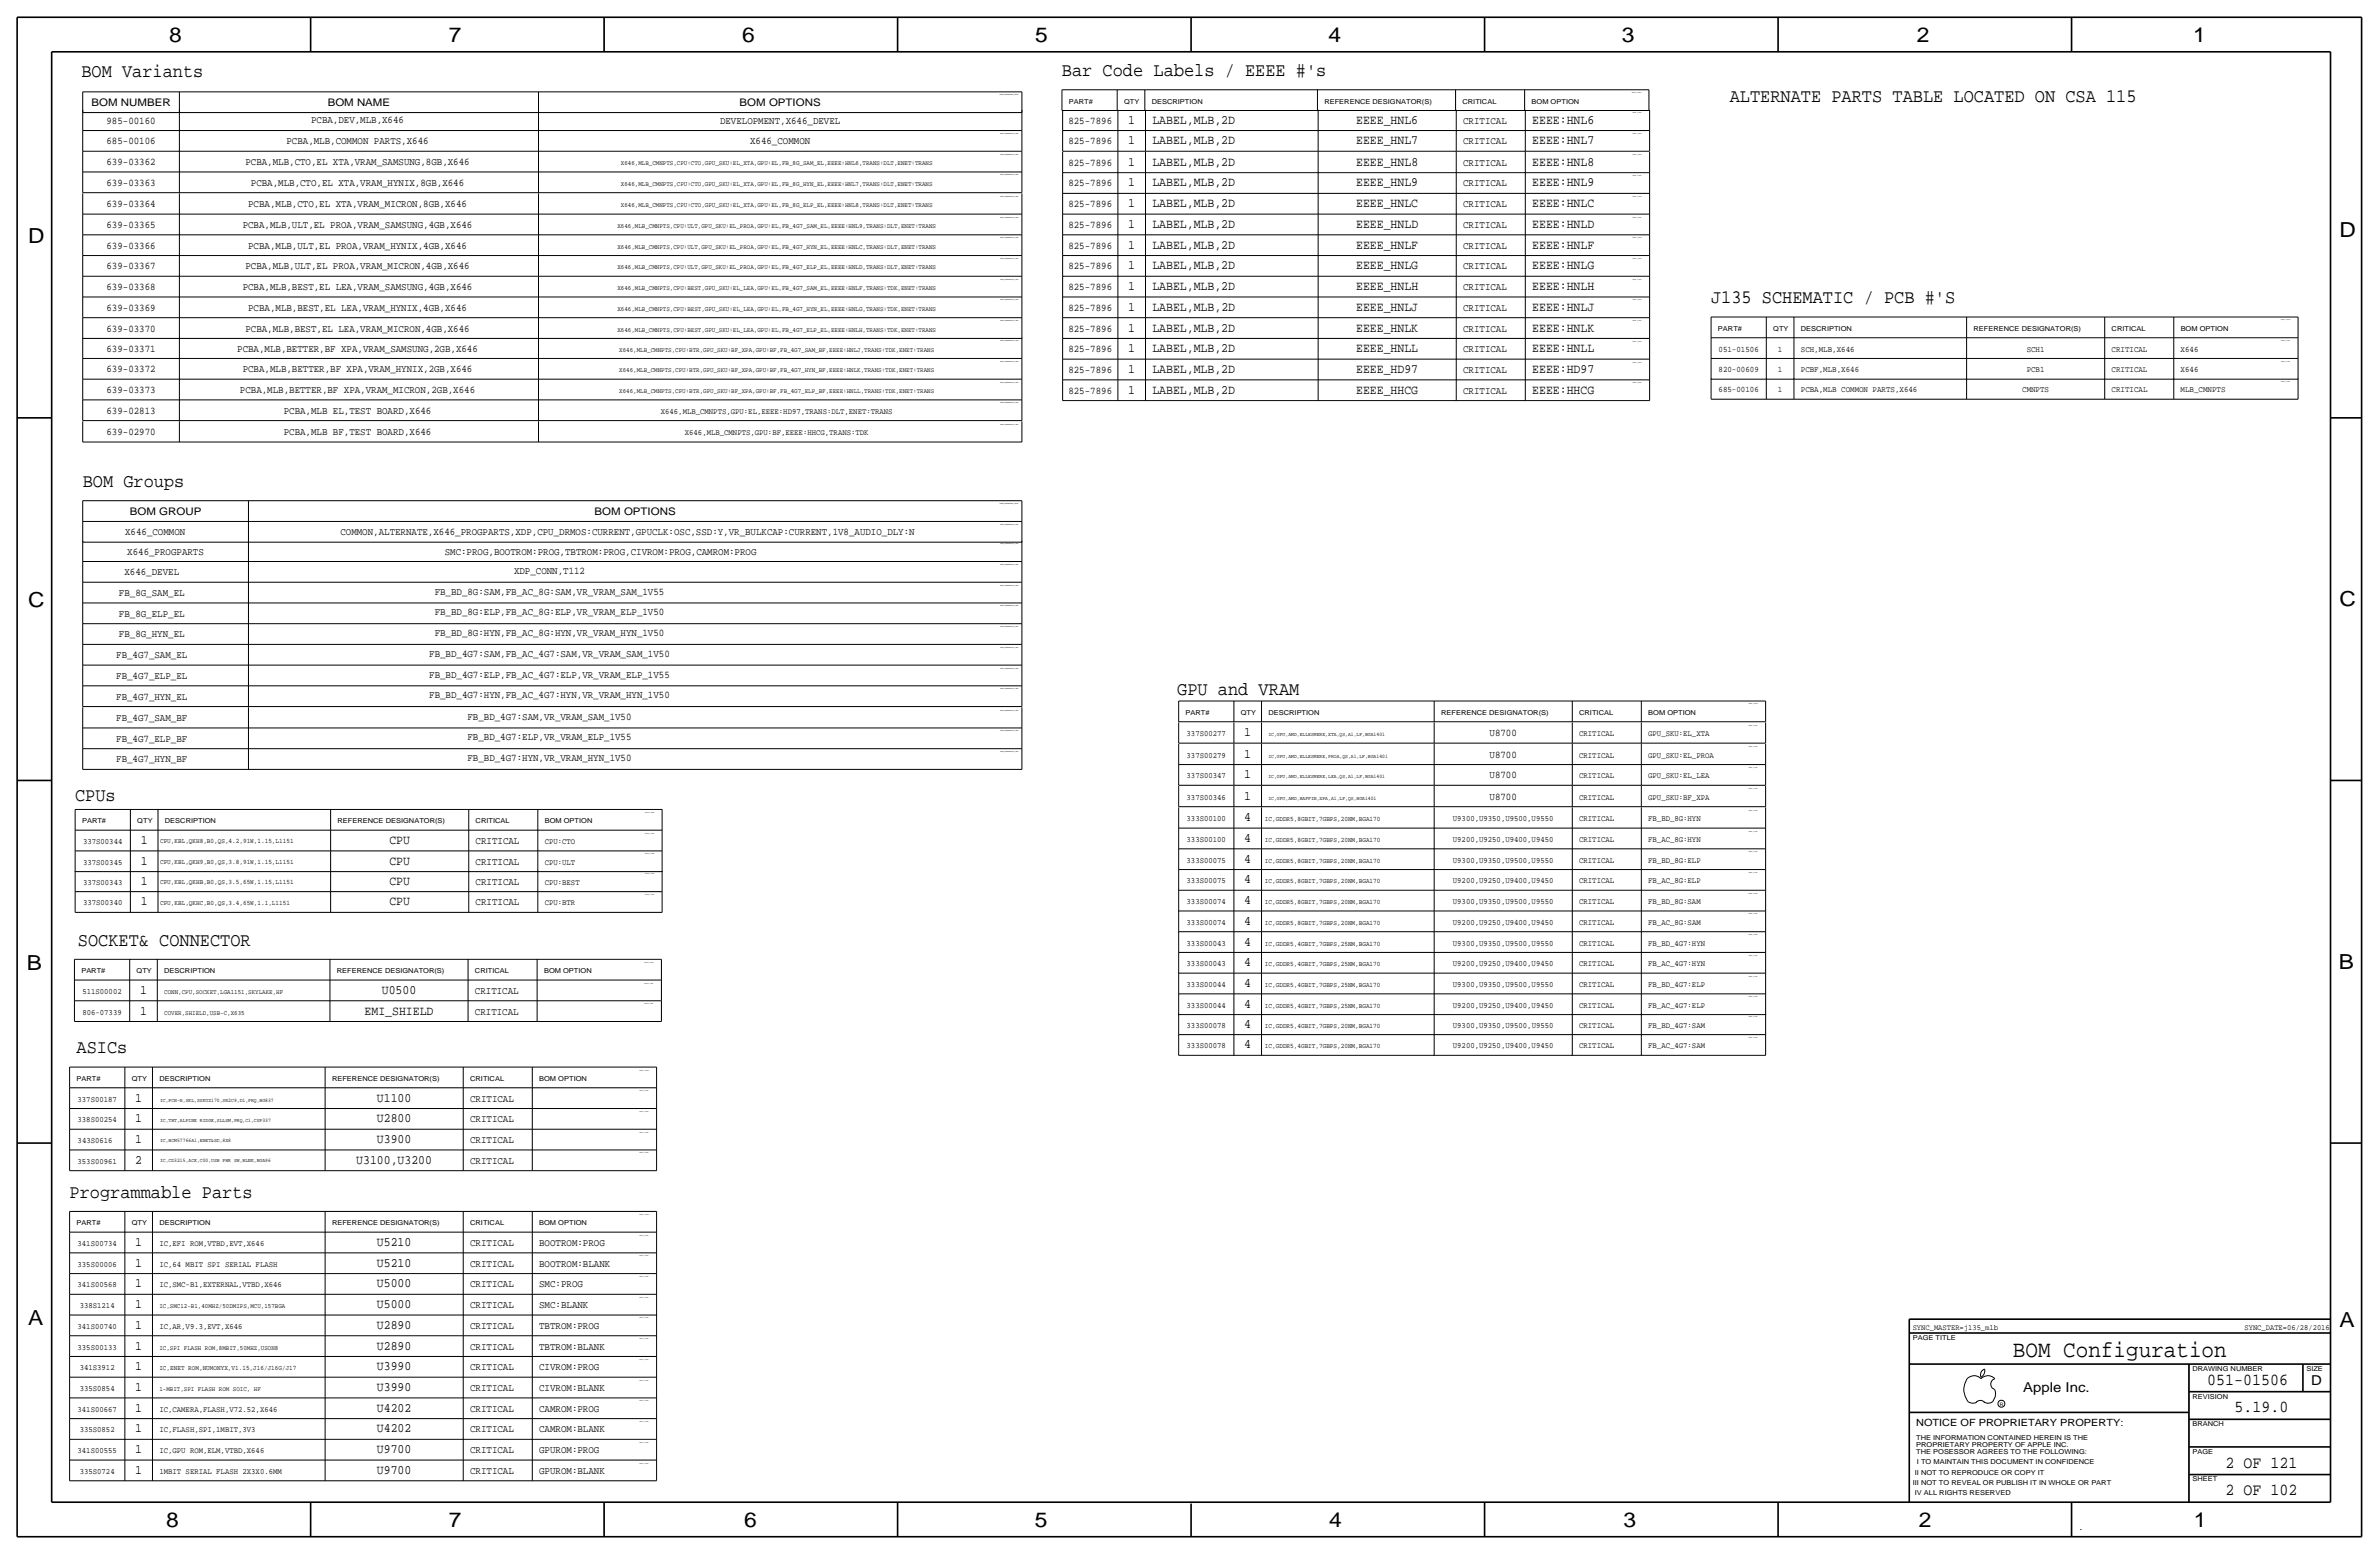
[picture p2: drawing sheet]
<svg xmlns="http://www.w3.org/2000/svg" width="875mm" height="572mm" viewBox="0 0 875 572" stroke-linecap="round" stroke-linejoin="round" font-family="sans-serif">
<defs><g id="words">
<text font-size="8.6" x="740.4" y="499.1">BOM Configuration</text>
<g font-size="7.6">
<text x="62.2" y="15.5">8</text>
<text x="165" y="15.5">7</text>
<text x="273" y="15.5">6</text>
<text x="380.7" y="15.5">5</text>
<text x="488.6" y="15.5">4</text>
<text x="596.6" y="15.5">3</text>
<text x="705.1" y="15.5">2</text>
<text x="806.7" y="15.5">1</text>
<text x="10.4" y="89.4">D</text>
<text x="860.5" y="87.1">D</text>
<text x="10.4" y="223.3">C</text>
<text x="860.5" y="222.8">C</text>
<text x="9.8" y="356.6">B</text>
<text x="860.2" y="356.4">B</text>
<text x="10.4" y="487.4">A</text>
<text x="860.5" y="488.2">A</text>
<text x="61.2" y="561.6">8</text>
<text x="165" y="561.6">7</text>
<text x="273.8" y="561.6">6</text>
<text x="380.7" y="561.6">5</text>
<text x="488.9" y="561.6">4</text>
<text x="597.1" y="561.6">3</text>
<text x="705.8" y="561.6">2</text>
<text x="806.9" y="561.6">1</text>
</g>
<g font-size="7">
<text x="29.9" y="28.4">BOM Variants</text>
<text x="390.6" y="27.9">Bar Code Labels / EEEE #'s</text>
<text x="636.2" y="37.3">ALTERNATE PARTS TABLE LOCATED ON CSA 115</text>
<text x="629.4" y="111.5">J135 SCHEMATIC / PCB #'S</text>
<text x="30.4" y="179.1">BOM Groups</text>
<text x="433" y="255.5">GPU and VRAM</text>
<text x="27.6" y="294.6">CPUs</text>
<text x="28.7" y="347.7">SOCKET&amp; CONNECTOR</text>
<text x="28.1" y="387.3">ASICs</text>
<text x="25.6" y="440.4">Programmable Parts</text>
</g>
<g font-size="6.2">
<text x="811.9" y="509.3">051-01506</text>
<text x="821.9" y="519.4">5.19.0</text>
<text x="818.6" y="539.7">2 OF 121</text>
<text x="818.6" y="549.9">2 OF 102</text>
</g>
<g font-size="5">
<text x="850.1" y="509.3">D</text>
<text x="744.2" y="511.8">Apple Inc.</text>
</g>
<g font-size="4.7">
<text x="415" y="45.5">1</text>
<text x="423.9" y="45.5">LABEL,MLB,2D</text>
<text x="498.8" y="45.5">EEEE_HNL6</text>
<text x="563.6" y="45.5">EEEE:HNL6</text>
<text x="415" y="53.1">1</text>
<text x="423.9" y="53.1">LABEL,MLB,2D</text>
<text x="498.8" y="53.1">EEEE_HNL7</text>
<text x="563.6" y="53.1">EEEE:HNL7</text>
<text x="415" y="61">1</text>
<text x="423.9" y="61">LABEL,MLB,2D</text>
<text x="498.8" y="61">EEEE_HNL8</text>
<text x="563.6" y="61">EEEE:HNL8</text>
<text x="415" y="68.6">1</text>
<text x="423.9" y="68.6">LABEL,MLB,2D</text>
<text x="498.8" y="68.6">EEEE_HNL9</text>
<text x="563.6" y="68.6">EEEE:HNL9</text>
<text x="415" y="76.2">1</text>
<text x="423.9" y="76.2">LABEL,MLB,2D</text>
<text x="498.8" y="76.2">EEEE_HNLC</text>
<text x="563.6" y="76.2">EEEE:HNLC</text>
<text x="415" y="83.8">1</text>
<text x="423.9" y="83.8">LABEL,MLB,2D</text>
<text x="498.8" y="83.8">EEEE_HNLD</text>
<text x="563.6" y="83.8">EEEE:HNLD</text>
<text x="415" y="91.4">1</text>
<text x="423.9" y="91.4">LABEL,MLB,2D</text>
<text x="498.8" y="91.4">EEEE_HNLF</text>
<text x="563.6" y="91.4">EEEE:HNLF</text>
<text x="415" y="99.1">1</text>
<text x="423.9" y="99.1">LABEL,MLB,2D</text>
<text x="498.8" y="99.1">EEEE_HNLG</text>
<text x="563.6" y="99.1">EEEE:HNLG</text>
<text x="415" y="106.7">1</text>
<text x="423.9" y="106.7">LABEL,MLB,2D</text>
<text x="498.8" y="106.7">EEEE_HNLH</text>
<text x="563.6" y="106.7">EEEE:HNLH</text>
<text x="415" y="114.3">1</text>
<text x="423.9" y="114.3">LABEL,MLB,2D</text>
<text x="498.8" y="114.3">EEEE_HNLJ</text>
<text x="563.6" y="114.3">EEEE:HNLJ</text>
<text x="415" y="121.9">1</text>
<text x="423.9" y="121.9">LABEL,MLB,2D</text>
<text x="498.8" y="121.9">EEEE_HNLK</text>
<text x="563.6" y="121.9">EEEE:HNLK</text>
<text x="415" y="129.5">1</text>
<text x="423.9" y="129.5">LABEL,MLB,2D</text>
<text x="498.8" y="129.5">EEEE_HNLL</text>
<text x="563.6" y="129.5">EEEE:HNLL</text>
<text x="415" y="137.2">1</text>
<text x="423.9" y="137.2">LABEL,MLB,2D</text>
<text x="498.8" y="137.2">EEEE_HD97</text>
<text x="563.6" y="137.2">EEEE:HD97</text>
<text x="415" y="144.8">1</text>
<text x="423.9" y="144.8">LABEL,MLB,2D</text>
<text x="498.8" y="144.8">EEEE_HHCG</text>
<text x="563.6" y="144.8">EEEE:HHCG</text>
<text x="457.7" y="270.8">1</text>
<text x="457.7" y="278.6">1</text>
<text x="457.7" y="286.3">1</text>
<text x="457.7" y="294.1">1</text>
<text x="457.7" y="302">4</text>
<text x="51.8" y="310.4">1</text>
<text x="143.2" y="310.4">CPU</text>
<text x="457.7" y="309.6">4</text>
<text x="457.7" y="317.2">4</text>
<text x="51.8" y="318">1</text>
<text x="143.2" y="318">CPU</text>
<text x="51.8" y="325.4">1</text>
<text x="143.2" y="325.4">CPU</text>
<text x="457.7" y="324.9">4</text>
<text x="51.8" y="333">1</text>
<text x="143.2" y="333">CPU</text>
<text x="457.7" y="332.5">4</text>
<text x="457.7" y="340.1">4</text>
<text x="457.7" y="347.7">4</text>
<text x="457.7" y="355.3">4</text>
<text x="51.5" y="365.5">1</text>
<text x="140.4" y="365.5">U0500</text>
<text x="457.7" y="363">4</text>
<text x="457.7" y="370.6">4</text>
<text x="51.5" y="373.1">1</text>
<text x="134.1" y="373.1">EMI_SHIELD</text>
<text x="457.7" y="378">4</text>
<text x="457.7" y="385.6">4</text>
<text x="49.7" y="405.1">1</text>
<text x="138.6" y="405.1">U1100</text>
<text x="49.7" y="412.8">1</text>
<text x="138.6" y="412.8">U2800</text>
<text x="49.7" y="420.4">1</text>
<text x="138.6" y="420.4">U3900</text>
<text x="49.7" y="428">2</text>
<text x="131" y="428">U3100,U3200</text>
<text x="49.7" y="458.2">1</text>
<text x="138.6" y="458.2">U5210</text>
<text x="49.7" y="465.8">1</text>
<text x="138.6" y="465.8">U5210</text>
<text x="49.7" y="473.5">1</text>
<text x="138.6" y="473.5">U5000</text>
<text x="49.7" y="481.1">1</text>
<text x="138.6" y="481.1">U5000</text>
<text x="49.7" y="488.7">1</text>
<text x="138.6" y="488.7">U2890</text>
<text x="49.7" y="496.3">1</text>
<text x="138.6" y="496.3">U2890</text>
<text x="49.7" y="503.9">1</text>
<text x="138.6" y="503.9">U3990</text>
<text x="49.7" y="511.6">1</text>
<text x="138.6" y="511.6">U3990</text>
<text x="49.7" y="519.2">1</text>
<text x="138.6" y="519.2">U4202</text>
<text x="49.7" y="526.8">1</text>
<text x="138.6" y="526.8">U4202</text>
<text x="49.7" y="534.4">1</text>
<text x="138.6" y="534.4">U9700</text>
<text x="49.7" y="542">1</text>
<text x="138.6" y="542">U9700</text>
</g>
<g font-size="3.8">
<text x="33.7" y="38.9">BOM NUMBER</text>
<text x="120.5" y="38.9">BOM NAME</text>
<text x="272.1" y="38.9">BOM OPTIONS</text>
<text x="39.2" y="45.5">985-00160</text>
<text x="114.4" y="45.2">PCBA,DEV,MLB,X646</text>
<text x="264.8" y="45.5">DEVELOPMENT,X646_DEVEL</text>
<text x="393" y="45.5">825-7896</text>
<text x="538.2" y="45.5">CRITICAL</text>
<text x="39.2" y="53.1">685-00106</text>
<text x="105.4" y="52.8">PCBA,MLB,COMMON PARTS,X646</text>
<text x="275.9" y="53.1">X646_COMMON</text>
<text x="393" y="53.1">825-7896</text>
<text x="538.2" y="53.1">CRITICAL</text>
<text x="39.2" y="60.7">639-03362</text>
<text x="90.3" y="60.7">PCBA,MLB,CTO,EL XTA,VRAM_SAMSUNG,8GB,X646</text>
<text x="393" y="61">825-7896</text>
<text x="538.2" y="61">CRITICAL</text>
<text x="39.2" y="68.3">639-03363</text>
<text x="92.3" y="68.3">PCBA,MLB,CTO,EL XTA,VRAM_HYNIX,8GB,X646</text>
<text x="393" y="68.6">825-7896</text>
<text x="538.2" y="68.6">CRITICAL</text>
<text x="39.2" y="76.2">639-03364</text>
<text x="91.3" y="76.2">PCBA,MLB,CTO,EL XTA,VRAM_MICRON,8GB,X646</text>
<text x="393" y="76.2">825-7896</text>
<text x="538.2" y="76.2">CRITICAL</text>
<text x="39.2" y="83.8">639-03365</text>
<text x="89.3" y="83.8">PCBA,MLB,ULT,EL PROA,VRAM_SAMSUNG,4GB,X646</text>
<text x="393" y="83.8">825-7896</text>
<text x="538.2" y="83.8">CRITICAL</text>
<text x="39.2" y="91.4">639-03366</text>
<text x="91.3" y="91.4">PCBA,MLB,ULT,EL PROA,VRAM_HYNIX,4GB,X646</text>
<text x="393" y="91.4">825-7896</text>
<text x="538.2" y="91.4">CRITICAL</text>
<text x="39.2" y="99.1">639-03367</text>
<text x="90.3" y="99.1">PCBA,MLB,ULT,EL PROA,VRAM_MICRON,4GB,X646</text>
<text x="393" y="99.1">825-7896</text>
<text x="538.2" y="99.1">CRITICAL</text>
<text x="39.2" y="106.7">639-03368</text>
<text x="89.3" y="106.7">PCBA,MLB,BEST,EL LEA,VRAM_SAMSUNG,4GB,X646</text>
<text x="393" y="106.7">825-7896</text>
<text x="538.2" y="106.7">CRITICAL</text>
<text x="39.2" y="114.3">639-03369</text>
<text x="91.3" y="114.3">PCBA,MLB,BEST,EL LEA,VRAM_HYNIX,4GB,X646</text>
<text x="393" y="114.3">825-7896</text>
<text x="538.2" y="114.3">CRITICAL</text>
<text x="39.2" y="121.9">639-03370</text>
<text x="90.3" y="121.9">PCBA,MLB,BEST,EL LEA,VRAM_MICRON,4GB,X646</text>
<text x="393" y="121.9">825-7896</text>
<text x="538.2" y="121.9">CRITICAL</text>
<text x="39.2" y="129.3">639-03371</text>
<text x="87.3" y="129.3">PCBA,MLB,BETTER,BF XPA,VRAM_SAMSUNG,2GB,X646</text>
<text x="393" y="129.5">825-7896</text>
<text x="538.2" y="129.5">CRITICAL</text>
<text x="39.2" y="136.9">639-03372</text>
<text x="89.3" y="136.9">PCBA,MLB,BETTER,BF XPA,VRAM_HYNIX,2GB,X646</text>
<text x="393" y="137.2">825-7896</text>
<text x="538.2" y="137.2">CRITICAL</text>
<text x="39.2" y="144.5">639-03373</text>
<text x="88.3" y="144.5">PCBA,MLB,BETTER,BF XPA,VRAM_MICRON,2GB,X646</text>
<text x="393" y="144.8">825-7896</text>
<text x="538.2" y="144.8">CRITICAL</text>
<text x="39.2" y="152.1">639-02813</text>
<text x="104.4" y="152.1">PCBA,MLB EL,TEST BOARD,X646</text>
<text x="39.2" y="160">639-02970</text>
<text x="104.4" y="160">PCBA,MLB BF,TEST BOARD,X646</text>
<text x="47.8" y="189.2">BOM GROUP</text>
<text x="218.7" y="189.2">BOM OPTIONS</text>
<text x="46" y="196.9">X646_COMMON</text>
<text x="125.2" y="196.6">COMMON,ALTERNATE,X646_PROGPARTS,XDP,CPU_DRMOS:CURRENT,GPUCLK:OSC,SSD:Y,VR_BULKCAP:CURRENT,1V8_AUDIO_DLY:N</text>
<text x="46.8" y="204">X646_PROGPARTS</text>
<text x="163.6" y="204">SMC:PROG,BOOTROM:PROG,TBTROM:PROG,CIVROM:PROG,CAMROM:PROG</text>
<text x="45.8" y="211.6">X646_DEVEL</text>
<text x="189.1" y="211.1">XDP_CONN,T112</text>
<text x="43.8" y="219.2">FB_8G_SAM_EL</text>
<text x="159.9" y="218.7">FB_BD_8G:SAM,FB_AC_8G:SAM,VR_VRAM_SAM_1V55</text>
<text x="43.8" y="226.8">FB_8G_ELP_EL</text>
<text x="159.9" y="226.3">FB_BD_8G:ELP,FB_AC_8G:ELP,VR_VRAM_ELP_1V50</text>
<text x="159.9" y="233.9">FB_BD_8G:HYN,FB_AC_8G:HYN,VR_VRAM_HYN_1V50</text>
<text x="43.8" y="234.4">FB_8G_HYN_EL</text>
<text x="42.8" y="242.1">FB_4G7_SAM_EL</text>
<text x="157.9" y="241.6">FB_BD_4G7:SAM,FB_AC_4G7:SAM,VR_VRAM_SAM_1V50</text>
<text x="42.8" y="249.7">FB_4G7_ELP_EL</text>
<text x="157.9" y="249.2">FB_BD_4G7:ELP,FB_AC_4G7:ELP,VR_VRAM_ELP_1V55</text>
<text x="42.8" y="257.3">FB_4G7_HYN_EL</text>
<text x="157.9" y="256.8">FB_BD_4G7:HYN,FB_AC_4G7:HYN,VR_VRAM_HYN_1V50</text>
<text x="42.8" y="265.2">FB_4G7_SAM_BF</text>
<text x="172" y="264.7">FB_BD_4G7:SAM,VR_VRAM_SAM_1V50</text>
<text x="42.8" y="272.8">FB_4G7_ELP_BF</text>
<text x="172" y="272.3">FB_BD_4G7:ELP,VR_VRAM_ELP_1V55</text>
<text x="547.9" y="270.8">U8700</text>
<text x="42.8" y="280.4">FB_4G7_HYN_BF</text>
<text x="172" y="279.9">FB_BD_4G7:HYN,VR_VRAM_HYN_1V50</text>
<text x="547.9" y="278.6">U8700</text>
<text x="547.9" y="286.3">U8700</text>
<text x="547.9" y="294.1">U8700</text>
<text x="175" y="310.4">CRITICAL</text>
<text x="175" y="318">CRITICAL</text>
<text x="175" y="325.4">CRITICAL</text>
<text x="175" y="333">CRITICAL</text>
<text x="174.7" y="365.5">CRITICAL</text>
<text x="174.7" y="373.1">CRITICAL</text>
<text x="172.9" y="405.1">CRITICAL</text>
<text x="172.9" y="412.8">CRITICAL</text>
<text x="172.9" y="420.4">CRITICAL</text>
<text x="172.9" y="428">CRITICAL</text>
<text x="172.9" y="458.2">CRITICAL</text>
<text x="198.3" y="458.2">BOOTROM:PROG</text>
<text x="172.9" y="465.8">CRITICAL</text>
<text x="198.3" y="465.8">BOOTROM:BLANK</text>
<text x="172.9" y="473.5">CRITICAL</text>
<text x="198.3" y="473.5">SMC:PROG</text>
<text x="172.9" y="481.1">CRITICAL</text>
<text x="198.3" y="481.1">SMC:BLANK</text>
<text x="172.9" y="488.7">CRITICAL</text>
<text x="198.3" y="488.7">TBTROM:PROG</text>
<text x="172.9" y="496.3">CRITICAL</text>
<text x="198.3" y="496.3">TBTROM:BLANK</text>
<text x="172.9" y="503.9">CRITICAL</text>
<text x="198.3" y="503.9">CIVROM:PROG</text>
<text x="172.9" y="511.6">CRITICAL</text>
<text x="198.3" y="511.6">CIVROM:BLANK</text>
<text x="172.9" y="519.2">CRITICAL</text>
<text x="198.3" y="519.2">CAMROM:PROG</text>
<text x="172.9" y="526.8">CRITICAL</text>
<text x="198.3" y="526.8">CAMROM:BLANK</text>
<text x="172.9" y="534.4">CRITICAL</text>
<text x="198.3" y="534.4">GPUROM:PROG</text>
<text x="172.9" y="542">CRITICAL</text>
<text x="198.3" y="542">GPUROM:BLANK</text>
</g>
<text font-size="3.7" x="704.8" y="524.5">NOTICE OF PROPRIETARY PROPERTY:</text>
<text font-size="3.5" x="764.5" y="562.6">.</text>
<g font-size="3.1">
<text x="632.1" y="129.3">051-01506</text>
<text x="653.9" y="129.3">1</text>
<text x="662.4" y="129.3">SCH,MLB,X646</text>
<text x="745.4" y="129.3">SCH1</text>
<text x="776.7" y="129.3">CRITICAL</text>
<text x="802.1" y="129.3">X646</text>
<text x="632.1" y="136.9">820-00609</text>
<text x="653.9" y="136.9">1</text>
<text x="662.4" y="136.9">PCBF,MLB,X646</text>
<text x="745.4" y="136.9">PCB1</text>
<text x="776.7" y="136.9">CRITICAL</text>
<text x="802.1" y="136.9">X646</text>
<text x="632.1" y="144.3">685-00106</text>
<text x="653.9" y="144.3">1</text>
<text x="662.4" y="144.3">PCBA,MLB COMMON PARTS,X646</text>
<text x="743.8" y="144.3">CMNPTS</text>
<text x="776.7" y="144.3">CRITICAL</text>
<text x="802.1" y="144.3">MLB_CMNPTS</text>
</g>
<g font-size="3">
<text x="243.1" y="152.1">X646,MLB_CMNPTS,GPU:EL,EEEE:HD97,TRANS:DLT,ENET:TRANS</text>
<text x="251.9" y="160">X646,MLB_CMNPTS,GPU:BF,EEEE:HHCG,TRANS:TDK</text>
<text x="436.4" y="270.8">337S00277</text>
<text x="580.8" y="270.8">CRITICAL</text>
<text x="606.2" y="270.8">GPU_SKU:EL_XTA</text>
<text x="436.4" y="278.6">337S00279</text>
<text x="580.8" y="278.6">CRITICAL</text>
<text x="606.2" y="278.6">GPU_SKU:EL_PROA</text>
<text x="436.4" y="286.3">337S00347</text>
<text x="580.8" y="286.3">CRITICAL</text>
<text x="606.2" y="286.3">GPU_SKU:EL_LEA</text>
<text x="436.4" y="294.1">337S00346</text>
<text x="580.8" y="294.1">CRITICAL</text>
<text x="606.2" y="294.1">GPU_SKU:BF_XPA</text>
<text x="436.4" y="302">333S00100</text>
<text x="534.4" y="302">U9300,U9350,U9500,U9550</text>
<text x="580.8" y="302">CRITICAL</text>
<text x="606.2" y="302">FB_BD_8G:HYN</text>
<text x="30.6" y="310.4">337S00344</text>
<text x="200.4" y="310.4">CPU:CTO</text>
<text x="436.4" y="309.6">333S00100</text>
<text x="534.4" y="309.6">U9200,U9250,U9400,U9450</text>
<text x="580.8" y="309.6">CRITICAL</text>
<text x="606.2" y="309.6">FB_AC_8G:HYN</text>
<text x="436.4" y="317.2">333S00075</text>
<text x="534.4" y="317.2">U9300,U9350,U9500,U9550</text>
<text x="580.8" y="317.2">CRITICAL</text>
<text x="606.2" y="317.2">FB_BD_8G:ELP</text>
<text x="30.6" y="318">337S00345</text>
<text x="200.4" y="318">CPU:ULT</text>
<text x="30.6" y="325.4">337S00343</text>
<text x="200.4" y="325.4">CPU:BEST</text>
<text x="436.4" y="324.9">333S00075</text>
<text x="534.4" y="324.9">U9200,U9250,U9400,U9450</text>
<text x="580.8" y="324.9">CRITICAL</text>
<text x="606.2" y="324.9">FB_AC_8G:ELP</text>
<text x="30.6" y="333">337S00340</text>
<text x="200.4" y="333">CPU:BTR</text>
<text x="436.4" y="332.5">333S00074</text>
<text x="534.4" y="332.5">U9300,U9350,U9500,U9550</text>
<text x="580.8" y="332.5">CRITICAL</text>
<text x="606.2" y="332.5">FB_BD_8G:SAM</text>
<text x="436.4" y="340.1">333S00074</text>
<text x="534.4" y="340.1">U9200,U9250,U9400,U9450</text>
<text x="580.8" y="340.1">CRITICAL</text>
<text x="606.2" y="340.1">FB_AC_8G:SAM</text>
<text x="436.4" y="347.7">333S00043</text>
<text x="534.4" y="347.7">U9300,U9350,U9500,U9550</text>
<text x="580.8" y="347.7">CRITICAL</text>
<text x="606.2" y="347.7">FB_BD_4G7:HYN</text>
<text x="436.4" y="355.3">333S00043</text>
<text x="534.4" y="355.3">U9200,U9250,U9400,U9450</text>
<text x="580.8" y="355.3">CRITICAL</text>
<text x="606.2" y="355.3">FB_AC_4G7:HYN</text>
<text x="30.3" y="365.5">511S00002</text>
<text x="436.4" y="363">333S00044</text>
<text x="534.4" y="363">U9300,U9350,U9500,U9550</text>
<text x="580.8" y="363">CRITICAL</text>
<text x="606.2" y="363">FB_BD_4G7:ELP</text>
<text x="436.4" y="370.6">333S00044</text>
<text x="534.4" y="370.6">U9200,U9250,U9400,U9450</text>
<text x="580.8" y="370.6">CRITICAL</text>
<text x="606.2" y="370.6">FB_AC_4G7:ELP</text>
<text x="30.3" y="373.1">806-07339</text>
<text x="436.4" y="378">333S00078</text>
<text x="534.4" y="378">U9300,U9350,U9500,U9550</text>
<text x="580.8" y="378">CRITICAL</text>
<text x="606.2" y="378">FB_BD_4G7:SAM</text>
<text x="436.4" y="385.6">333S00078</text>
<text x="534.4" y="385.6">U9200,U9250,U9400,U9450</text>
<text x="580.8" y="385.6">CRITICAL</text>
<text x="606.2" y="385.6">FB_AC_4G7:SAM</text>
<text x="28.5" y="405.1">337S00187</text>
<text x="28.5" y="412.8">338S00254</text>
<text x="28.6" y="420.4">343S0616</text>
<text x="28.5" y="428">353S00961</text>
<text x="28.5" y="458.2">341S00734</text>
<text x="58.6" y="458.2">IC,EFI ROM,VTBD,EVT,X646</text>
<text x="28.5" y="465.8">335S00006</text>
<text x="58.6" y="465.8">IC,64 MBIT SPI SERIAL FLASH</text>
<text x="28.5" y="473.5">341S00568</text>
<text x="58.6" y="473.5">IC,SMC-B1,EXTERNAL,VTBD,X646</text>
<text x="29.3" y="481.1">338S1214</text>
<text x="28.5" y="488.7">341S00740</text>
<text x="58.6" y="488.7">IC,AR,V9.3,EVT,X646</text>
<text x="28.5" y="496.3">335S00133</text>
<text x="29.3" y="503.9">341S3912</text>
<text x="29.3" y="511.6">335S0854</text>
<text x="28.5" y="519.2">341S00667</text>
<text x="58.6" y="519.2">IC,CAMERA,FLASH,V72.52,X646</text>
<text x="29.3" y="526.8">335S0852</text>
<text x="58.6" y="526.8">IC,FLASH,SPI,1MBIT,3V3</text>
<text x="28.5" y="534.4">341S00555</text>
<text x="58.6" y="534.4">IC,GPU ROM,ELM,VTBD,X646</text>
<text x="29.3" y="542">335S0724</text>
<text x="58.6" y="542">1MBIT SERIAL FLASH 2X3X0.6MM</text>
</g>
<g font-size="2.9">
<text x="703.5" y="488.9">SYNC_MASTER=j135_mlb</text>
<text x="825.6" y="488.9">SYNC_DATE=06/28/2016</text>
</g>
<g font-size="2.5">
<text x="393.1" y="38.1">PART#</text>
<text x="413.5" y="38.1">QTY</text>
<text x="423.6" y="38.1">DESCRIPTION</text>
<text x="487.1" y="38.1">REFERENCE DESIGNATOR(S)</text>
<text x="537.9" y="38.1">CRITICAL</text>
<text x="563.3" y="38.1">BOM OPTION</text>
<text x="631.9" y="121.7">PART#</text>
<text x="652.2" y="121.7">QTY</text>
<text x="662.4" y="121.7">DESCRIPTION</text>
<text x="725.9" y="121.7">REFERENCE DESIGNATOR(S)</text>
<text x="776.7" y="121.7">CRITICAL</text>
<text x="802.1" y="121.7">BOM OPTION</text>
<text x="436.1" y="262.9">PART#</text>
<text x="456.4" y="262.9">QTY</text>
<text x="466.5" y="262.9">DESCRIPTION</text>
<text x="530" y="262.9">REFERENCE DESIGNATOR(S)</text>
<text x="580.8" y="262.9">CRITICAL</text>
<text x="606.2" y="262.9">BOM OPTION</text>
<text x="30.2" y="302.8">PART#</text>
<text x="50.5" y="302.8">QTY</text>
<text x="60.7" y="302.8">DESCRIPTION</text>
<text x="124.2" y="302.8">REFERENCE DESIGNATOR(S)</text>
<text x="175" y="302.8">CRITICAL</text>
<text x="200.4" y="302.8">BOM OPTION</text>
<text x="465.3" y="302">IC,GDDR5,8GBIT,7GBPS,20NM,BGA170</text>
<text x="58.9" y="310.1">CPU,KBL,QKH8,B0,QS,4.2,91W,1.15,L1151</text>
<text x="465.3" y="309.6">IC,GDDR5,8GBIT,7GBPS,20NM,BGA170</text>
<text x="58.9" y="317.8">CPU,KBL,QKH9,B0,QS,3.8,91W,1.15,L1151</text>
<text x="465.3" y="317.2">IC,GDDR5,8GBIT,7GBPS,20NM,BGA170</text>
<text x="58.9" y="325.1">CPU,KBL,QKHB,B0,QS,3.5,65W,1.15,L1151</text>
<text x="465.3" y="324.9">IC,GDDR5,8GBIT,7GBPS,20NM,BGA170</text>
<text x="58.9" y="332.7">CPU,KBL,QKHC,B0,QS,3.4,65W,1.1,L1151</text>
<text x="465.3" y="332.5">IC,GDDR5,8GBIT,7GBPS,20NM,BGA170</text>
<text x="465.3" y="340.1">IC,GDDR5,8GBIT,7GBPS,20NM,BGA170</text>
<text x="465.3" y="347.7">IC,GDDR5,4GBIT,7GBPS,25NM,BGA170</text>
<text x="29.9" y="357.9">PART#</text>
<text x="50.2" y="357.9">QTY</text>
<text x="60.4" y="357.9">DESCRIPTION</text>
<text x="123.9" y="357.9">REFERENCE DESIGNATOR(S)</text>
<text x="174.7" y="357.9">CRITICAL</text>
<text x="200.1" y="357.9">BOM OPTION</text>
<text x="465.3" y="355.3">IC,GDDR5,4GBIT,7GBPS,25NM,BGA170</text>
<text x="465.3" y="363">IC,GDDR5,4GBIT,7GBPS,25NM,BGA170</text>
<text x="465.3" y="370.6">IC,GDDR5,4GBIT,7GBPS,25NM,BGA170</text>
<text x="465.3" y="378">IC,GDDR5,4GBIT,7GBPS,20NM,BGA170</text>
<text x="465.3" y="385.6">IC,GDDR5,4GBIT,7GBPS,20NM,BGA170</text>
<text x="28.1" y="397.5">PART#</text>
<text x="48.5" y="397.5">QTY</text>
<text x="58.6" y="397.5">DESCRIPTION</text>
<text x="122.1" y="397.5">REFERENCE DESIGNATOR(S)</text>
<text x="172.9" y="397.5">CRITICAL</text>
<text x="198.3" y="397.5">BOM OPTION</text>
<text x="28.1" y="450.6">PART#</text>
<text x="48.5" y="450.6">QTY</text>
<text x="58.6" y="450.6">DESCRIPTION</text>
<text x="122.1" y="450.6">REFERENCE DESIGNATOR(S)</text>
<text x="172.9" y="450.6">CRITICAL</text>
<text x="198.3" y="450.6">BOM OPTION</text>
<text x="703.5" y="492.8">PAGE TITLE</text>
<text x="58.6" y="503.9">IC,ENET ROM,NUMONYX,V1.15,J16/J16G/J17</text>
<text x="806.4" y="504.2">DRAWING NUMBER</text>
<text x="848.3" y="504.2">SIZE</text>
<text x="806.4" y="514.4">REVISION</text>
<text x="806.4" y="524.5">BRANCH</text>
<text x="704.8" y="532.1">PROPRIETARY PROPERTY OF APPLE INC.</text>
<text x="704.8" y="529.6">THE INFORMATION CONTAINED HEREIN IS THE</text>
<text x="704.8" y="534.7">THE POSESSOR AGREES TO THE FOLLOWING:</text>
<text x="705.1" y="538.5">I TO MAINTAIN THIS DOCUMENT IN CONFIDENCE</text>
<text x="806.4" y="534.7">PAGE</text>
<text x="704.3" y="542.3">II NOT TO REPRODUCE OR COPY IT</text>
<text x="806.4" y="544.8">SHEET</text>
<text x="703.5" y="546.1">III NOT TO REVEAL OR PUBLISH IT IN WHOLE OR PART</text>
<text x="704.3" y="549.9">IV ALL RIGHTS RESERVED</text>
</g>
<g font-size="2.4">
<text x="228.4" y="60.7">X646,MLB_CMNPTS,CPU:CTO,GPU_SKU:EL_XTA,GPU:EL,FB_8G_SAM_EL,EEEE:HNL6,TRANS:DLT,ENET:TRANS</text>
<text x="228.4" y="68.3">X646,MLB_CMNPTS,CPU:CTO,GPU_SKU:EL_XTA,GPU:EL,FB_8G_HYN_EL,EEEE:HNL7,TRANS:DLT,ENET:TRANS</text>
<text x="228.4" y="76.2">X646,MLB_CMNPTS,CPU:CTO,GPU_SKU:EL_XTA,GPU:EL,FB_8G_ELP_EL,EEEE:HNL8,TRANS:DLT,ENET:TRANS</text>
<text x="227.1" y="83.8">X646,MLB_CMNPTS,CPU:ULT,GPU_SKU:EL_PROA,GPU:EL,FB_4G7_SAM_EL,EEEE:HNL9,TRANS:DLT,ENET:TRANS</text>
<text x="227.1" y="91.4">X646,MLB_CMNPTS,CPU:ULT,GPU_SKU:EL_PROA,GPU:EL,FB_4G7_HYN_EL,EEEE:HNLC,TRANS:DLT,ENET:TRANS</text>
<text x="227.1" y="99.1">X646,MLB_CMNPTS,CPU:ULT,GPU_SKU:EL_PROA,GPU:EL,FB_4G7_ELP_EL,EEEE:HNLD,TRANS:DLT,ENET:TRANS</text>
<text x="227.1" y="106.7">X646,MLB_CMNPTS,CPU:BEST,GPU_SKU:EL_LEA,GPU:EL,FB_4G7_SAM_EL,EEEE:HNLF,TRANS:TDK,ENET:TRANS</text>
<text x="227.1" y="114.3">X646,MLB_CMNPTS,CPU:BEST,GPU_SKU:EL_LEA,GPU:EL,FB_4G7_HYN_EL,EEEE:HNLG,TRANS:TDK,ENET:TRANS</text>
<text x="227.1" y="121.9">X646,MLB_CMNPTS,CPU:BEST,GPU_SKU:EL_LEA,GPU:EL,FB_4G7_ELP_EL,EEEE:HNLH,TRANS:TDK,ENET:TRANS</text>
<text x="227.8" y="129.3">X646,MLB_CMNPTS,CPU:BTR,GPU_SKU:BF_XPA,GPU:BF,FB_4G7_SAM_BF,EEEE:HNLJ,TRANS:TDK,ENET:TRANS</text>
<text x="227.8" y="136.9">X646,MLB_CMNPTS,CPU:BTR,GPU_SKU:BF_XPA,GPU:BF,FB_4G7_HYN_BF,EEEE:HNLK,TRANS:TDK,ENET:TRANS</text>
<text x="227.8" y="144.5">X646,MLB_CMNPTS,CPU:BTR,GPU_SKU:BF_XPA,GPU:BF,FB_4G7_ELP_BF,EEEE:HNLL,TRANS:TDK,ENET:TRANS</text>
<text x="60.4" y="365.5">CONN,CPU,SOCKET,LGA1151,SKYLAKE,HF</text>
<text x="60.4" y="373.1">COVER,SHIELD,USB-C,X635</text>
<text x="58.6" y="481.1">IC,SMC12-B1,40MHZ/50DMIPS,MCU,157BGA</text>
<text x="58.6" y="496.3">IC,SPI FLASH ROM,8MBIT,50MHZ,USON8</text>
<text x="58.6" y="511.6">1-MBIT,SPI FLASH ROM SOIC, HF</text>
</g>
<g font-size="2">
<text x="466.5" y="270.8">IC,GPU,AMD,ELLESMERE,XTA,QS,A1,LF,BGA1401</text>
<text x="466.5" y="278.6">IC,GPU,AMD,ELLESMERE,PROA,QS,A1,LF,BGA1401</text>
<text x="466.5" y="286.3">IC,GPU,AMD,ELLESMERE,LEA,QS,A1,LF,BGA1401</text>
<text x="466.5" y="294.1">IC,GPU,AMD,BAFFIN,XPA,A1,LF,QS,BGA1401</text>
<text x="58.9" y="405.1">IC,PCH-H,SKL,SSKUZ170,SR2C9,D1,PRQ,BG837</text>
<text x="58.9" y="412.8">IC,TBT,ALPINE RIDGE,SLLSM,PRQ,C1,CSP337</text>
<text x="58.9" y="419.9">IC,BCM57766A1,ENET&amp;SD,8X8</text>
<text x="58.9" y="427.5">IC,CD3215,ACE,C00,USB PWR SW,BLNK,BGA96</text>
</g>
<text font-size="1.8" x="735.5" y="516.9">R</text>
<g font-size=".5">
<text x="367.6" y="35.1">TABLE_BOMGROUP_HEAD</text>
<text x="367.8" y="41.7">TABLE_BOMGROUP_ITEM</text>
<text x="367.8" y="49.3">TABLE_BOMGROUP_ITEM</text>
<text x="367.8" y="56.9">TABLE_BOMGROUP_ITEM</text>
<text x="367.8" y="64.5">TABLE_BOMGROUP_ITEM</text>
<text x="367.8" y="72.4">TABLE_BOMGROUP_ITEM</text>
<text x="367.8" y="80">TABLE_BOMGROUP_ITEM</text>
<text x="367.8" y="87.6">TABLE_BOMGROUP_ITEM</text>
<text x="367.8" y="95.3">TABLE_BOMGROUP_ITEM</text>
<text x="367.8" y="102.9">TABLE_BOMGROUP_ITEM</text>
<text x="367.8" y="110.5">TABLE_BOMGROUP_ITEM</text>
<text x="367.8" y="118.1">TABLE_BOMGROUP_ITEM</text>
<text x="367.8" y="125.5">TABLE_BOMGROUP_ITEM</text>
<text x="367.8" y="133.1">TABLE_BOMGROUP_ITEM</text>
<text x="367.8" y="140.7">TABLE_BOMGROUP_ITEM</text>
<text x="367.8" y="148.3">TABLE_BOMGROUP_ITEM</text>
<text x="367.8" y="156.2">TABLE_BOMGROUP_ITEM</text>
<text x="367.6" y="185.4">TABLE_BOMGROUP_HEAD</text>
<text x="367.8" y="193">TABLE_BOMGROUP_ITEM</text>
<text x="367.8" y="200.2">TABLE_BOMGROUP_ITEM</text>
<text x="367.8" y="207.8">TABLE_BOMGROUP_ITEM</text>
<text x="367.8" y="215.4">TABLE_BOMGROUP_ITEM</text>
<text x="367.8" y="223">TABLE_BOMGROUP_ITEM</text>
<text x="367.8" y="230.6">TABLE_BOMGROUP_ITEM</text>
<text x="367.8" y="238.3">TABLE_BOMGROUP_ITEM</text>
<text x="367.8" y="245.9">TABLE_BOMGROUP_ITEM</text>
<text x="367.8" y="253.5">TABLE_BOMGROUP_ITEM</text>
<text x="367.8" y="261.4">TABLE_BOMGROUP_ITEM</text>
<text x="367.8" y="269">TABLE_BOMGROUP_ITEM</text>
<text x="367.8" y="276.6">TABLE_BOMGROUP_ITEM</text>
</g>
<g font-size=".4">
<text x="600.2" y="34.3">TABLE_5_HEAD</text>
<text x="600.4" y="41.7">TABLE_5_ITEM</text>
<text x="600.4" y="49.3">TABLE_5_ITEM</text>
<text x="600.4" y="57.2">TABLE_5_ITEM</text>
<text x="600.4" y="64.8">TABLE_5_ITEM</text>
<text x="600.4" y="72.4">TABLE_5_ITEM</text>
<text x="600.4" y="80">TABLE_5_ITEM</text>
<text x="600.4" y="87.6">TABLE_5_ITEM</text>
<text x="600.4" y="95.3">TABLE_5_ITEM</text>
<text x="600.4" y="102.9">TABLE_5_ITEM</text>
<text x="600.4" y="110.5">TABLE_5_ITEM</text>
<text x="600.4" y="118.1">TABLE_5_ITEM</text>
<text x="838.9" y="117.9">TABLE_5_HEAD</text>
<text x="600.4" y="125.7">TABLE_5_ITEM</text>
<text x="838.9" y="125.5">TABLE_5_ITEM</text>
<text x="600.4" y="133.4">TABLE_5_ITEM</text>
<text x="838.9" y="133.1">TABLE_5_ITEM</text>
<text x="600.4" y="141">TABLE_5_ITEM</text>
<text x="838.9" y="140.5">TABLE_5_ITEM</text>
<text x="643.1" y="259.1">TABLE_5_HEAD</text>
<text x="643.1" y="267">TABLE_5_ITEM</text>
<text x="643.1" y="274.8">TABLE_5_ITEM</text>
<text x="643.1" y="282.4">TABLE_5_ITEM</text>
<text x="643.1" y="290.3">TABLE_5_ITEM</text>
<text x="237.2" y="299">TABLE_5_HEAD</text>
<text x="643.1" y="298.2">TABLE_5_ITEM</text>
<text x="643.1" y="305.8">TABLE_5_ITEM</text>
<text x="237.2" y="306.6">TABLE_5_ITEM</text>
<text x="237.2" y="314.2">TABLE_5_ITEM</text>
<text x="643.1" y="313.4">TABLE_5_ITEM</text>
<text x="237.2" y="321.6">TABLE_5_ITEM</text>
<text x="643.1" y="321.1">TABLE_5_ITEM</text>
<text x="237.2" y="329.2">TABLE_5_ITEM</text>
<text x="643.1" y="328.7">TABLE_5_ITEM</text>
<text x="643.1" y="336.3">TABLE_5_ITEM</text>
<text x="643.1" y="343.9">TABLE_5_ITEM</text>
<text x="643.1" y="351.5">TABLE_5_ITEM</text>
<text x="236.9" y="354.1">TABLE_5_HEAD</text>
<text x="643.1" y="359.2">TABLE_5_ITEM</text>
<text x="236.9" y="361.7">TABLE_5_ITEM</text>
<text x="236.9" y="369.3">TABLE_5_ITEM</text>
<text x="643.1" y="366.8">TABLE_5_ITEM</text>
<text x="643.1" y="374.1">TABLE_5_ITEM</text>
<text x="643.1" y="381.8">TABLE_5_ITEM</text>
<text x="235.2" y="393.7">TABLE_5_HEAD</text>
<text x="235.2" y="401.3">TABLE_5_ITEM</text>
<text x="235.2" y="408.9">TABLE_5_ITEM</text>
<text x="235.2" y="416.6">TABLE_5_ITEM</text>
<text x="235.2" y="424.2">TABLE_5_ITEM</text>
<text x="235.2" y="446.8">TABLE_5_HEAD</text>
<text x="235.2" y="454.4">TABLE_5_ITEM</text>
<text x="235.2" y="462">TABLE_5_ITEM</text>
<text x="235.2" y="469.6">TABLE_5_ITEM</text>
<text x="235.2" y="477.3">TABLE_5_ITEM</text>
<text x="235.2" y="484.9">TABLE_5_ITEM</text>
<text x="235.2" y="492.5">TABLE_5_ITEM</text>
<text x="235.2" y="500.1">TABLE_5_ITEM</text>
<text x="235.2" y="507.7">TABLE_5_ITEM</text>
<text x="235.2" y="515.4">TABLE_5_ITEM</text>
<text x="235.2" y="523">TABLE_5_ITEM</text>
<text x="235.2" y="530.6">TABLE_5_ITEM</text>
<text x="235.2" y="538.2">TABLE_5_ITEM</text>
</g>
</g></defs>
<g fill="none" stroke="#000" stroke-width=".6" stroke-linecap="butt">
<path d="M6.3 6.4v558.7zM6.3 6.4h862.3zM19 19.1h838.2zM19 19.1v533.4zM114.2 6.4v12.7zM222.2 6.4v12.7zM330.1 6.4v12.7zM438.1 6.4v12.7zM546 6.4v12.7zM654 6.4v12.7zM761.9 6.4v12.7zM857.2 19.1v533.4z"/>
<path d="M868.6 6.4v558.7zM6.3 153.7h12.7zM857.2 153.7h11.4zM6.3 287h12.7zM857.2 287h11.4zM6.3 420.4h12.7zM857.2 420.4h11.4zM702.3 490.2h154.9zM702.3 485.1h154.9zM702.3 485.1v5.1zM702.3 490.2v62.3zM702.3 501.6h154.9z"/>
<path d="M702.3 519.4h102.8zM805.1 501.6v50.8zM805.1 511.8h52.1zM847 501.6v10.2zM805.1 522h52.1zM805.1 532.1h52.1zM19 552.5h838.2zM114.2 552.4v12.7zM222.2 552.5v12.7zM330.1 552.5v12.7zM438.1 553v12.1zM546 552.5v12.7z"/>
<path d="M654 552.5v12.7zM761.9 552.5v12.7zM805.1 542.3h52.1zM6.3 565.1h862.3z"/>
</g>
<g fill="none" stroke="#000" stroke-width=".37">
<path d="M30.4 33.8v7.6zM30.4 33.8h345.5zM66 33.8v7.6zM198.1 33.8v7.6zM375.9 33.8v7.6zM390.6 33v7.6zM390.6 33h215.9zM410.9 33v7.6zM421.1 33v7.6zM484.6 33v7.6zM535.4 33v7.6zM560.8 33v7.6z"/>
<path d="M606.5 33v7.6zM30.4 55.6v7.6zM30.4 40.4v7.6zM30.4 41.4h345.5zM30.4 48v7.6zM30.4 48h345.5zM30.4 55.6h345.5zM66 55.6v7.6zM66 40.4v7.6zM66 48v7.6zM198.1 55.6v7.6zM198.1 40.4v7.6z"/>
<path d="M198.1 48v7.6zM375.9 55.6v7.6zM375.9 40.4v7.6zM375.9 48v7.6zM390.6 40.6h215.9zM390.9 40.4v7.6zM390.9 48h215.9zM390.9 48v7.6zM390.9 55.6h215.9zM390.9 55.9v7.6zM411.2 40.4v7.6zM411.2 48v7.6z"/>
<path d="M411.2 55.9v7.6zM421.3 40.4v7.6zM421.3 48v7.6zM421.3 55.9v7.6zM484.8 40.4v7.6zM484.8 48v7.6zM484.8 55.9v7.6zM535.6 40.4v7.6zM535.6 48v7.6zM535.6 55.9v7.6zM561 40.4v7.6zM561 48v7.6z"/>
<path d="M561 55.9v7.6zM606.8 40.4v7.6zM606.8 48v7.6zM606.8 55.9v7.6zM30.4 71.1v7.6zM30.4 63.2v7.7zM30.4 78.7v7.7zM30.4 63.2h345.5zM30.4 78.7h345.5zM30.4 70.9h345.5zM66 71.1v7.6zM66 63.2v7.7z"/>
<path d="M66 78.7v7.7zM198.1 71.1v7.6zM198.1 63.2v7.7zM198.1 78.7v7.7zM375.9 71.1v7.6zM375.9 63.2v7.7zM375.9 78.7v7.7zM390.9 78.7v7.7zM390.9 71.1v7.6zM390.9 78.7h215.9zM390.9 63.5v7.6zM390.9 71.1h215.9z"/>
<path d="M390.9 63.5h215.9zM411.2 78.7v7.7zM411.2 71.1v7.6zM411.2 63.5v7.6zM421.3 78.7v7.7zM421.3 71.1v7.6zM421.3 63.5v7.6zM484.8 78.7v7.7zM484.8 71.1v7.6zM484.8 63.5v7.6zM535.6 78.7v7.7zM535.6 71.1v7.6z"/>
<path d="M535.6 63.5v7.6zM561 78.7v7.7zM561 71.1v7.6zM561 63.5v7.6zM606.8 78.7v7.7zM606.8 71.1v7.6zM606.8 63.5v7.6zM30.4 94v7.6zM30.4 86.4v7.6zM30.4 94h345.5zM30.4 86.4h345.5zM66 94v7.6z"/>
<path d="M66 86.4v7.6zM198.1 94v7.6zM198.1 86.4v7.6zM375.9 94v7.6zM375.9 86.4v7.6zM390.9 86.4h215.9zM390.9 86.4v7.6zM390.9 94h215.9zM390.9 94v7.6zM411.2 86.4v7.6zM411.2 94v7.6zM421.3 86.4v7.6z"/>
<path d="M421.3 94v7.6zM484.8 86.4v7.6zM484.8 94v7.6zM535.6 86.4v7.6zM535.6 94v7.6zM561 86.4v7.6zM561 94v7.6zM606.8 86.4v7.6zM606.8 94v7.6zM30.4 109.2v7.6zM30.4 101.6v7.6zM30.4 116.8v7.7z"/>
<path d="M30.4 116.8h345.5zM30.4 109.2h345.5zM30.4 101.6h345.5zM66 109.2v7.6zM66 101.6v7.6zM66 116.8v7.7zM198.1 109.2v7.6zM198.1 101.6v7.6zM198.1 116.8v7.7zM375.9 109.2v7.6zM375.9 101.6v7.6zM375.9 116.8v7.7z"/>
<path d="M390.9 101.6v7.6zM390.9 109.2h215.9zM390.9 116.8v7.7zM390.9 109.2v7.6zM390.9 116.8h215.9zM390.9 101.6h215.9zM411.2 101.6v7.6zM411.2 116.8v7.7zM411.2 109.2v7.6zM421.3 101.6v7.6zM421.3 116.8v7.7zM421.3 109.2v7.6z"/>
<path d="M484.8 101.6v7.6zM484.8 116.8v7.7zM484.8 109.2v7.6zM535.6 101.6v7.6zM535.6 116.8v7.7zM535.6 109.2v7.6zM561 101.6v7.6zM561 116.8v7.7zM561 109.2v7.6zM606.8 101.6v7.6zM606.8 116.8v7.7zM606.8 109.2v7.6z"/>
<path d="M629.4 116.6v7.6zM629.4 116.6h215.9zM649.7 116.6v7.6zM659.8 116.6v7.6zM723.3 116.6v7.6zM774.1 116.6v7.6zM799.5 116.6v7.6zM845.3 116.6v7.6zM30.4 131.8v7.6zM30.4 124.2v7.6zM30.4 139.4v7.7zM30.4 139.4h345.5z"/>
<path d="M30.4 131.8h345.5zM30.4 124.5h345.5zM66 131.8v7.6zM66 124.2v7.6zM66 139.4v7.7zM198.1 131.8v7.6zM198.1 124.2v7.6zM198.1 139.4v7.7zM375.9 131.8v7.6zM375.9 124.2v7.6zM375.9 139.4v7.7zM390.9 124.5v7.6z"/>
<path d="M390.9 132.1h215.9zM390.9 132.1v7.6zM390.9 139.7h215.9zM390.9 124.5h215.9zM390.9 139.7v7.6zM411.2 124.5v7.6zM411.2 132.1v7.6zM411.2 139.7v7.6zM421.3 124.5v7.6zM421.3 132.1v7.6zM421.3 139.7v7.6zM484.8 124.5v7.6z"/>
<path d="M484.8 132.1v7.6zM484.8 139.7v7.6zM535.6 124.5v7.6zM535.6 132.1v7.6zM535.6 139.7v7.6zM561 124.5v7.6zM561 132.1v7.6zM561 139.7v7.6zM606.8 124.5v7.6zM606.8 132.1v7.6zM606.8 139.7v7.6zM629.4 139.2v7.6z"/>
<path d="M629.4 131.8v7.6zM629.4 139.4h215.9zM629.4 124.2v7.6zM629.4 131.8h215.9zM629.4 124.2h215.9zM649.7 139.2v7.6zM649.7 131.8v7.6zM649.7 124.2v7.6zM659.8 139.2v7.6zM659.8 131.8v7.6zM659.8 124.2v7.6zM723.3 139.2v7.6z"/>
<path d="M723.3 131.8v7.6zM723.3 124.2v7.6zM774.1 139.2v7.6zM774.1 131.8v7.6zM774.1 124.2v7.6zM799.5 139.2v7.6zM799.5 131.8v7.6zM799.5 124.2v7.6zM845.3 139.2v7.6zM845.3 131.8v7.6zM845.3 124.2v7.6zM30.4 154.9v7.7z"/>
<path d="M30.4 147.1v7.6zM30.4 147.1h345.5zM30.4 154.7h345.5zM66 154.9v7.7zM66 147.1v7.6zM198.1 154.9v7.7zM198.1 147.1v7.6zM375.9 154.9v7.7zM375.9 147.1v7.6zM390.9 147.3h215.9zM629.4 146.8h215.9zM30.4 162.6h345.5z"/>
<path d="M30.4 198.9v7.6zM30.4 184.2v7.6zM30.4 191.8h345.5zM30.4 191.8v7.6zM30.4 199.4h345.5zM30.4 184.2h345.5zM91.4 198.9v7.6zM91.4 184.2v7.6zM91.4 191.8v7.6zM375.9 198.9v7.6zM375.9 184.2v7.6zM375.9 191.8v7.6z"/>
<path d="M30.4 206.5v7.6zM30.4 214.1h345.5zM30.4 214.1v7.6zM30.4 206.5h345.5zM91.4 206.5v7.6zM91.4 214.1v7.6zM375.9 206.5v7.6zM375.9 214.1v7.6zM30.4 229.4v7.6zM30.4 237h345.5zM30.4 237v7.6zM30.4 221.7h345.5z"/>
<path d="M30.4 221.7v7.7zM30.4 229.4h345.5zM91.4 229.4v7.6zM91.4 237v7.6zM91.4 221.7v7.7zM375.9 229.4v7.6zM375.9 237v7.6zM375.9 221.7v7.7zM30.4 252.2v7.6zM30.4 259.8h345.5zM30.4 244.6v7.6zM30.4 252.2h345.5z"/>
<path d="M30.4 244.6h345.5zM91.4 252.2v7.6zM91.4 244.6v7.6zM375.9 252.2v7.6zM375.9 244.6v7.6zM433.5 257.8v7.6zM433.5 257.8h215.9zM453.8 257.8v7.6zM464 257.8v7.6zM527.5 257.8v7.6zM578.3 257.8v7.6zM603.7 257.8v7.6z"/>
<path d="M649.4 257.8v7.6zM30.4 260.1v7.6zM30.4 267.7h345.5zM30.4 267.7v7.6zM30.4 275.3h345.5zM30.4 275.3v7.7zM91.4 260.1v7.6zM91.4 267.7v7.6zM91.4 275.3v7.7zM375.9 260.1v7.6zM375.9 267.7v7.6zM375.9 275.3v7.7z"/>
<path d="M433.5 265.7v7.6zM433.5 273.3h215.9zM433.5 265.4h215.9zM433.5 273.6v7.6zM453.8 265.7v7.6zM453.8 273.6v7.6zM464 265.7v7.6zM464 273.6v7.6zM527.5 265.7v7.6zM527.5 273.6v7.6zM578.3 265.7v7.6zM578.3 273.6v7.6z"/>
<path d="M603.7 265.7v7.6zM603.7 273.6v7.6zM649.4 265.7v7.6zM649.4 273.6v7.6zM27.6 297.7v7.6zM27.6 297.7h215.9zM30.4 283h345.5zM48 297.7v7.6zM58.1 297.7v7.6zM121.6 297.7v7.6zM172.4 297.7v7.6zM197.8 297.7v7.6z"/>
<path d="M243.5 297.7v7.6zM433.5 296.9v7.6zM433.5 289.1v7.6zM433.5 296.7h215.9zM433.5 281.2h215.9zM433.5 281.2v7.6zM433.5 288.8h215.9zM453.8 296.9v7.6zM453.8 289.1v7.6zM453.8 281.2v7.6zM464 296.9v7.6zM464 289.1v7.6z"/>
<path d="M464 281.2v7.6zM527.5 296.9v7.6zM527.5 289.1v7.6zM527.5 281.2v7.6zM578.3 296.9v7.6zM578.3 289.1v7.6zM578.3 281.2v7.6zM603.7 296.9v7.6zM603.7 289.1v7.6zM603.7 281.2v7.6zM649.4 296.9v7.6zM649.4 289.1v7.6z"/>
<path d="M649.4 281.2v7.6zM27.6 305.3h215.9zM27.6 305.3v7.6zM27.6 312.9h215.9zM27.6 312.9v7.6zM48 305.3v7.6zM48 312.9v7.6zM58.1 305.3v7.6zM58.1 312.9v7.6zM121.6 305.3v7.6zM121.6 312.9v7.6zM172.4 305.3v7.6z"/>
<path d="M172.4 312.9v7.6zM197.8 305.3v7.6zM197.8 312.9v7.6zM243.5 305.3v7.6zM243.5 312.9v7.6zM433.5 312.2v7.6zM433.5 319.8h215.9zM433.5 304.5v7.7zM433.5 312.2h215.9zM433.5 304.5h215.9zM433.5 319.8v7.6zM453.8 312.2v7.6z"/>
<path d="M453.8 304.5v7.7zM453.8 319.8v7.6zM464 312.2v7.6zM464 304.5v7.7zM464 319.8v7.6zM527.5 312.2v7.6zM527.5 304.5v7.7zM527.5 319.8v7.6zM578.3 312.2v7.6zM578.3 304.5v7.7zM578.3 319.8v7.6zM603.7 312.2v7.6z"/>
<path d="M603.7 304.5v7.7zM603.7 319.8v7.6zM649.4 312.2v7.6zM649.4 304.5v7.7zM649.4 319.8v7.6zM27.6 320.3v7.6zM27.6 327.9h215.9zM27.6 327.9v7.6zM27.6 335.5h215.9zM27.6 320.5h215.9zM48 320.3v7.6zM48 327.9v7.6z"/>
<path d="M58.1 320.3v7.6zM58.1 327.9v7.6zM121.6 320.3v7.6zM121.6 327.9v7.6zM172.4 320.3v7.6zM172.4 327.9v7.6zM197.8 320.3v7.6zM197.8 327.9v7.6zM243.5 320.3v7.6zM243.5 327.9v7.6zM433.5 335v7.6zM433.5 327.4v7.6z"/>
<path d="M433.5 335h215.9zM433.5 327.4h215.9zM453.8 335v7.6zM453.8 327.4v7.6zM464 335v7.6zM464 327.4v7.6zM527.5 335v7.6zM527.5 327.4v7.6zM578.3 335v7.6zM578.3 327.4v7.6zM603.7 335v7.6zM603.7 327.4v7.6z"/>
<path d="M649.4 335v7.6zM649.4 327.4v7.6zM27.4 352.8v7.6zM27.4 352.8h215.9zM47.7 352.8v7.6zM57.9 352.8v7.6zM121.4 352.8v7.6zM172.2 352.8v7.6zM197.6 352.8v7.6zM243.3 352.8v7.6zM433.5 357.9v7.6zM433.5 350.3v7.6z"/>
<path d="M433.5 357.9h215.9zM433.5 342.6v7.7zM433.5 350.3h215.9zM433.5 342.6h215.9zM453.8 357.9v7.6zM453.8 350.3v7.6zM453.8 342.6v7.7zM464 357.9v7.6zM464 350.3v7.6zM464 342.6v7.7zM527.5 357.9v7.6zM527.5 350.3v7.6z"/>
<path d="M527.5 342.6v7.7zM578.3 357.9v7.6zM578.3 350.3v7.6zM578.3 342.6v7.7zM603.7 357.9v7.6zM603.7 350.3v7.6zM603.7 342.6v7.7zM649.4 357.9v7.6zM649.4 350.3v7.6zM649.4 342.6v7.7zM27.4 368v7.7zM27.4 375.7h215.9z"/>
<path d="M27.4 360.4v7.6zM27.4 368h215.9zM27.4 360.4h215.9zM47.7 368v7.7zM47.7 360.4v7.6zM57.9 368v7.7zM57.9 360.4v7.6zM121.4 368v7.7zM121.4 360.4v7.6zM172.2 368v7.7zM172.2 360.4v7.6zM197.6 368v7.7z"/>
<path d="M197.6 360.4v7.6zM243.3 368v7.7zM243.3 360.4v7.6zM433.5 365.5h215.9zM433.5 365.5v7.6zM433.5 373.1h215.9zM433.5 372.9v7.6zM453.8 365.5v7.6zM453.8 372.9v7.6zM464 365.5v7.6zM464 372.9v7.6zM527.5 365.5v7.6z"/>
<path d="M527.5 372.9v7.6zM578.3 365.5v7.6zM578.3 372.9v7.6zM603.7 365.5v7.6zM603.7 372.9v7.6zM649.4 365.5v7.6zM649.4 372.9v7.6zM25.6 392.4v7.6zM25.6 392.4h215.9zM45.9 392.4v7.6zM56.1 392.4v7.6zM119.6 392.4v7.6z"/>
<path d="M170.4 392.4v7.6zM195.8 392.4v7.6zM241.5 392.4v7.6zM433.5 380.5h215.9zM433.5 380.5v7.6zM433.5 388.1h215.9zM453.8 380.5v7.6zM464 380.5v7.6zM527.5 380.5v7.6zM578.3 380.5v7.6zM603.7 380.5v7.6zM649.4 380.5v7.6z"/>
<path d="M25.6 407.7v7.6zM25.6 415.3h215.9zM25.6 400.1v7.6zM25.6 407.7h215.9zM25.6 400.1h215.9zM25.6 415.3v7.6zM45.9 407.7v7.6zM45.9 400.1v7.6zM45.9 415.3v7.6zM56.1 407.7v7.6zM56.1 400.1v7.6zM56.1 415.3v7.6z"/>
<path d="M119.6 407.7v7.6zM119.6 400.1v7.6zM119.6 415.3v7.6zM170.4 407.7v7.6zM170.4 400.1v7.6zM170.4 415.3v7.6zM195.8 407.7v7.6zM195.8 400.1v7.6zM195.8 415.3v7.6zM241.5 407.7v7.6zM241.5 400.1v7.6zM241.5 415.3v7.6z"/>
<path d="M25.6 422.9h215.9zM25.6 422.9v7.6zM25.6 430.5h215.9zM45.9 422.9v7.6zM56.1 422.9v7.6zM119.6 422.9v7.6zM170.4 422.9v7.6zM195.8 422.9v7.6zM241.5 422.9v7.6zM25.6 445.5v7.6zM25.6 453.1h215.9zM25.6 445.5h215.9z"/>
<path d="M25.6 453.1v7.7zM45.9 445.5v7.6zM45.9 453.1v7.7zM56.1 445.5v7.6zM56.1 453.1v7.7zM119.6 445.5v7.6zM119.6 453.1v7.7zM170.4 445.5v7.6zM170.4 453.1v7.7zM195.8 445.5v7.6zM195.8 453.1v7.7zM241.5 445.5v7.6z"/>
<path d="M241.5 453.1v7.7zM25.6 476v7.6zM25.6 468.4v7.6zM25.6 476h215.9zM25.6 460.8v7.6zM25.6 468.4h215.9zM25.6 460.8h215.9zM45.9 476v7.6zM45.9 468.4v7.6zM45.9 460.8v7.6zM56.1 476v7.6zM56.1 468.4v7.6z"/>
<path d="M56.1 460.8v7.6zM119.6 476v7.6zM119.6 468.4v7.6zM119.6 460.8v7.6zM170.4 476v7.6zM170.4 468.4v7.6zM170.4 460.8v7.6zM195.8 476v7.6zM195.8 468.4v7.6zM195.8 460.8v7.6zM241.5 476v7.6zM241.5 468.4v7.6z"/>
<path d="M241.5 460.8v7.6zM25.6 498.9v7.6zM25.6 491.2v7.7zM25.6 498.9h215.9zM25.6 483.6h215.9zM25.6 483.6v7.6zM25.6 491.2h215.9zM45.9 498.9v7.6zM45.9 491.2v7.7zM45.9 483.6v7.6zM56.1 498.9v7.6zM56.1 491.2v7.7z"/>
<path d="M56.1 483.6v7.6zM119.6 498.9v7.6zM119.6 491.2v7.7zM119.6 483.6v7.6zM170.4 498.9v7.6zM170.4 491.2v7.7zM170.4 483.6v7.6zM195.8 498.9v7.6zM195.8 491.2v7.7zM195.8 483.6v7.6zM241.5 498.9v7.6zM241.5 491.2v7.7z"/>
<path d="M241.5 483.6v7.6zM25.6 506.5h215.9zM25.6 514.1v7.6zM25.6 506.5v7.6zM25.6 514.1h215.9zM45.9 514.1v7.6zM45.9 506.5v7.6zM56.1 514.1v7.6zM56.1 506.5v7.6zM119.6 514.1v7.6zM119.6 506.5v7.6zM170.4 514.1v7.6z"/>
<path d="M170.4 506.5v7.6zM195.8 514.1v7.6zM195.8 506.5v7.6zM241.5 514.1v7.6zM241.5 506.5v7.6zM724.1 515.6l.5 .2a2.67 2.67 0 0 0 2.5-.2M726.8 515.7a2.09 2.09 0 0 1 3.1 0M728.6 506.5a2.69 2.69 0 0 0 1.3-3 2.26 2.26 0 0 0-1.3 3M729.7 515.6l.4 .2a2.67 2.67 0 0 0 2.6-.2M733.7 511.1a4.5 4.5 0 0 1-1 4.6M733.8 511a2.08 2.08 0 0 1-1.6-2 2.08 2.08 0 0 1 1.6-2 3.4 3.4 0 0 0-5.1 0 3.6 3.6 0 0 0-3.9-.8 3.6 3.6 0 0 0-2.3 3.3 7.1 7.1 0 0 0 1.6 6.2M25.6 521.7v7.6z"/>
<path d="M25.6 529.3h215.9zM25.6 529.3v7.7zM25.6 537h215.9zM25.6 537v7.6zM25.6 521.7h215.9zM45.9 521.7v7.6zM45.9 529.3v7.7zM45.9 537v7.6zM56.1 521.7v7.6zM56.1 529.3v7.7zM56.1 537v7.6zM119.6 521.7v7.6z"/>
<path d="M119.6 529.3v7.7zM119.6 537v7.6zM170.4 521.7v7.6zM170.4 529.3v7.7zM170.4 537v7.6zM195.8 521.7v7.6zM195.8 529.3v7.7zM195.8 537v7.6zM241.5 521.7v7.6zM241.5 529.3v7.7zM241.5 537v7.6zM25.6 544.6h215.9z"/>
<circle cx="736.1" cy="516.2" r="1.28"/>
</g>
<use href="#words"/>
</svg>
